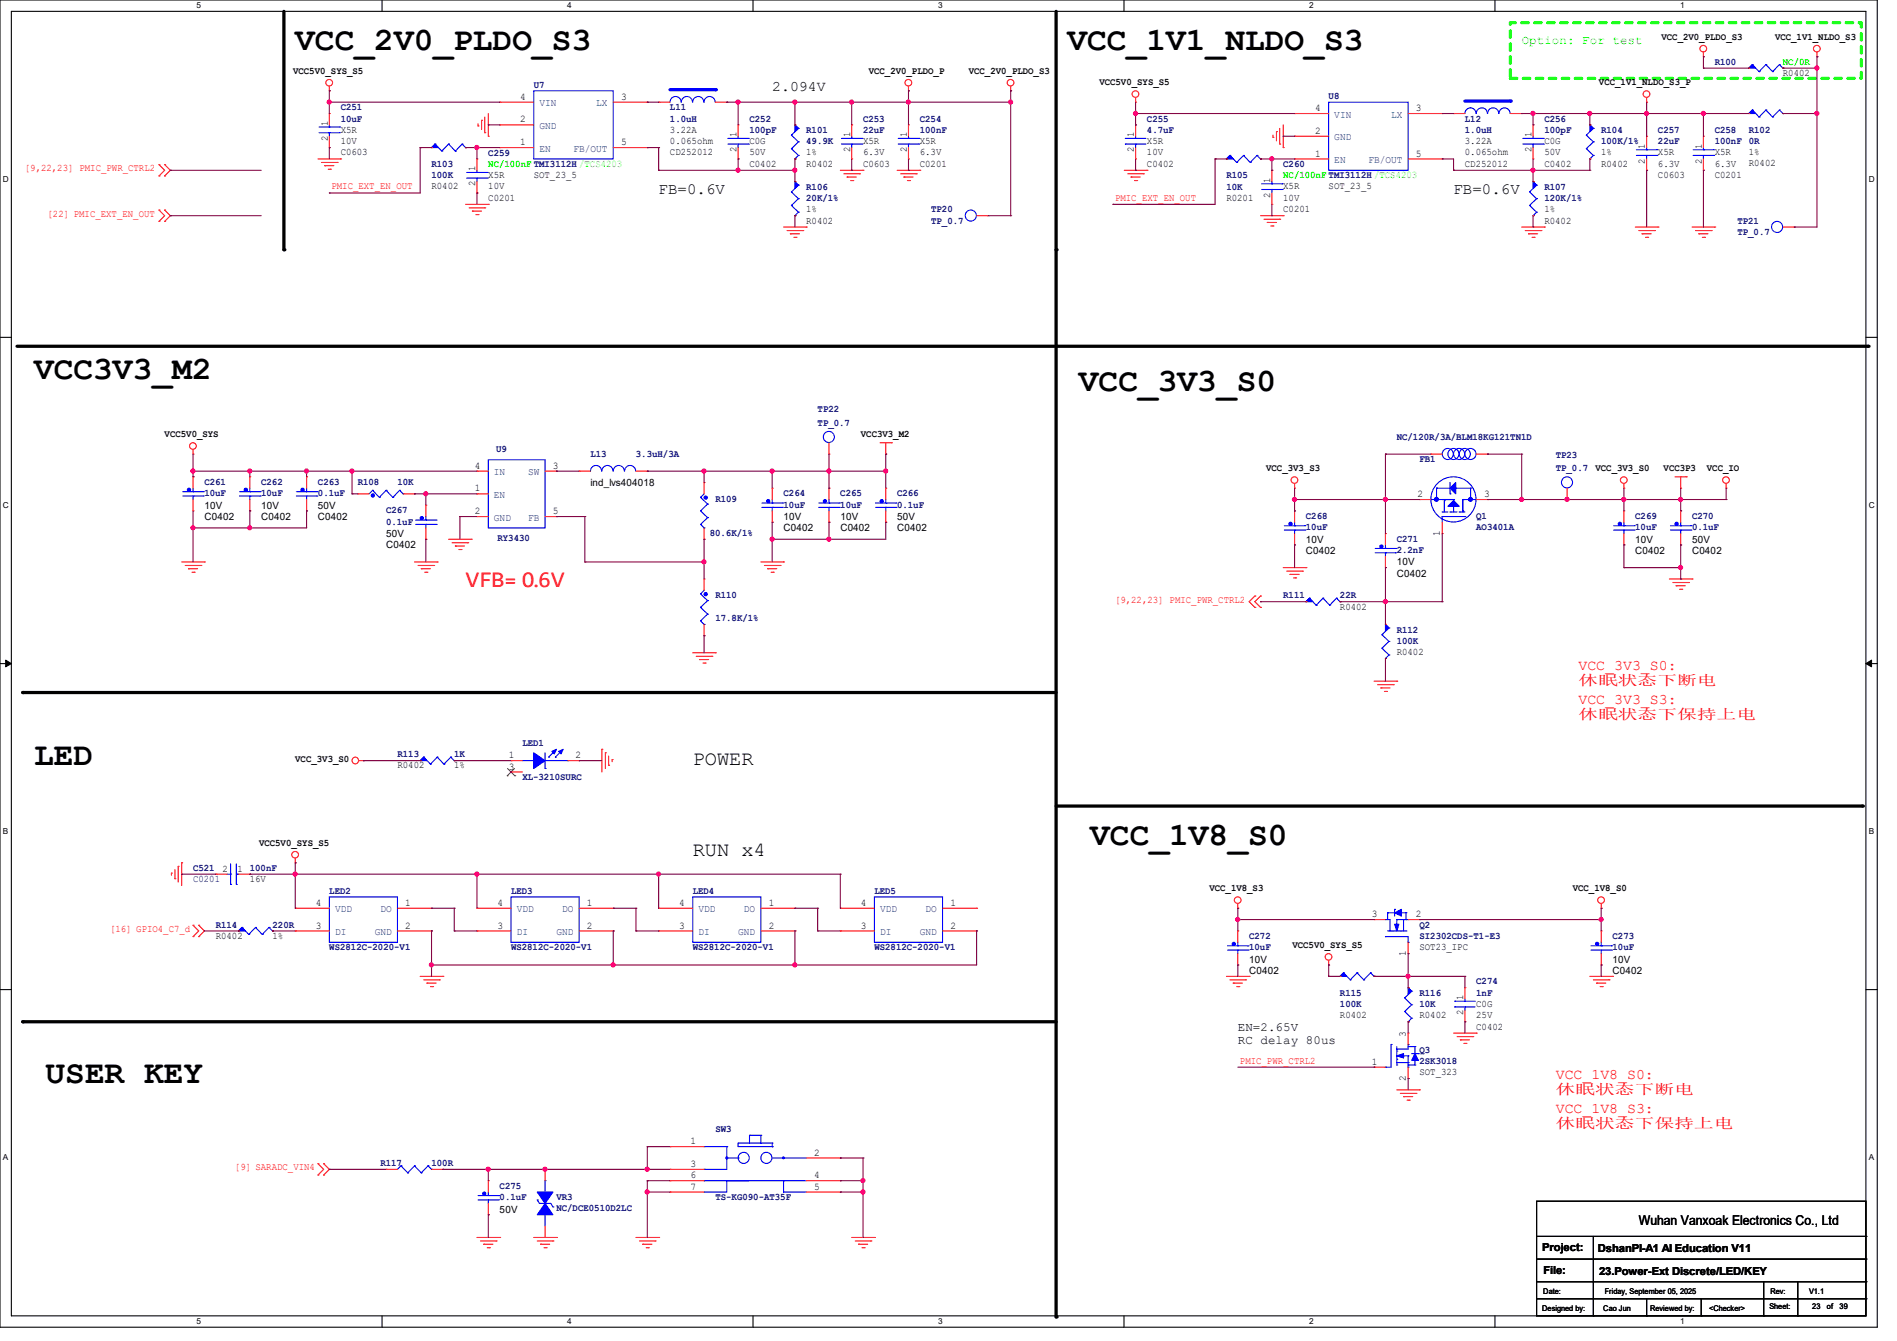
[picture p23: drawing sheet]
<svg xmlns="http://www.w3.org/2000/svg" width="297mm" height="210mm" viewBox="0 0 297 210" stroke-linecap="round" stroke-linejoin="round" font-family="sans-serif">
<defs><g id="words">
<g font-size="5.1">
<text x="46.2" y="7.8">VCC_2V0_PLDO_S3</text>
<text x="167.1" y="7.8">VCC_1V1_NLDO_S3</text>
<text x="5.3" y="59.4">VCC3V3_M2</text>
<text x="168.9" y="61.2">VCC_3V3_S0</text>
<text x="5.3" y="119.8">LED</text>
<text x="170.7" y="132.3">VCC_1V8_S0</text>
<text x="7.1" y="169.6">USER KEY</text>
</g>
<text font-size="3.5" fill="#f00" x="72.9" y="92">VFB= 0.6V</text>
<g font-size="3.2">
<text x="108.5" y="119.8">POWER</text>
<text x="108.5" y="134.1">RUN x4</text>
</g>
<g font-size="2.5">
<text x="103.1" y="30.4">FB=0.6V</text>
<text x="227.6" y="30.4">FB=0.6V</text>
</g>
<text font-size="2.3" x="120.9" y="14.3">2.094V</text>
<g font-size="2.3" fill="#f00">
<text x="247.1" y="105">VCC_3V3_S0:</text>
<text x="247.1" y="110.3">VCC_3V3_S3:</text>
<text x="243.6" y="169">VCC_1V8_S0:</text>
<text x="243.6" y="174.3">VCC_1V8_S3:</text>
</g>
<g font-size="2.2" fill="#f00">
<text x="247.1" y="107.3">休眠状态下断电</text>
<text x="247.1" y="112.6">休眠状态下保持上电</text>
<text x="243.6" y="171.3">休眠状态下断电</text>
<text x="243.6" y="176.7">休眠状态下保持上电</text>
</g>
<text font-size="2.1" x="256.6" y="191.9">Wuhan Vanxoak Electronics Co., Ltd</text>
<text font-size="1.9" fill="#01ff00" x="238.3" y="6.9">Option: For test</text>
<g font-size="1.9">
<text x="193.8" y="161.5">EN=2.65V</text>
<text x="193.8" y="163.5">RC delay 80us</text>
</g>
<g font-size="1.7">
<text x="241.5" y="196">Project:</text>
<text x="250.1" y="196.1">DshanPI-A1 AI Education V11</text>
<text x="241.6" y="199.5">File:</text>
<text x="250.4" y="199.7">23.Power-Ext Discrete/LED/KEY</text>
</g>
<g font-size="1.6">
<text x="45.9" y="11.6">VCC5V0_SYS_S5</text>
<text x="136" y="11.6">VCC_2V0_PLDO_P</text>
<text x="151.7" y="11.6">VCC_2V0_PLDO_S3</text>
<text x="260.1" y="6.3">VCC_2V0_PLDO_S3</text>
<text x="277.9" y="6.3">VCC_1V1_NLDO_S3</text>
<text x="279.1" y="11.9">R0402</text>
<text x="81.4" y="15.6">4</text>
<text x="97.2" y="15.6">3</text>
<text x="172.1" y="13.4">VCC5V0_SYS_S5</text>
<text x="205.9" y="17.4">4</text>
<text x="221.7" y="17.4">3</text>
<text x="250.4" y="13.4">VCC_1V1_NLDO_S3_P</text>
<text x="51.3" y="22.1" transform="rotate(-90 51.3 22.1)">2</text>
<text x="51.3" y="19.7" transform="rotate(-90 51.3 19.7)">1</text>
<text x="53.3" y="20.8">X5R</text>
<text x="53.3" y="22.6">10V</text>
<text x="81.4" y="22.7">1</text>
<text x="81.4" y="19.2">2</text>
<text x="97.2" y="22.7">5</text>
<text x="104.9" y="20.8">3.22A</text>
<text x="104.9" y="22.6">0.065ohm</text>
<text x="115.3" y="23.8" transform="rotate(-90 115.3 23.8)">2</text>
<text x="115.3" y="21.5" transform="rotate(-90 115.3 21.5)">1</text>
<text x="117.3" y="22.6">C0G</text>
<text x="133.1" y="23.8" transform="rotate(-90 133.1 23.8)">2</text>
<text x="133.1" y="21.5" transform="rotate(-90 133.1 21.5)">1</text>
<text x="135.1" y="22.6">X5R</text>
<text x="142" y="23.8" transform="rotate(-90 142 23.8)">2</text>
<text x="142" y="21.5" transform="rotate(-90 142 21.5)">1</text>
<text x="144" y="22.6">X5R</text>
<text x="177.5" y="23.8" transform="rotate(-90 177.5 23.8)">2</text>
<text x="177.5" y="21.5" transform="rotate(-90 177.5 21.5)">1</text>
<text x="179.6" y="22.6">X5R</text>
<text x="205.9" y="21">2</text>
<text x="229.4" y="22.6">3.22A</text>
<text x="239.8" y="23.8" transform="rotate(-90 239.8 23.8)">2</text>
<text x="239.8" y="21.5" transform="rotate(-90 239.8 21.5)">1</text>
<text x="241.8" y="22.6">C0G</text>
<text x="257.6" y="23.3" transform="rotate(-90 257.6 23.3)">1</text>
<text x="266.4" y="23.3" transform="rotate(-90 266.4 23.3)">1</text>
<text x="53.3" y="24.3">C0603</text>
<text x="67.6" y="29.7">R0402</text>
<text x="74.4" y="29.2" transform="rotate(-90 74.4 29.2)">2</text>
<text x="74.4" y="26.8" transform="rotate(-90 74.4 26.8)">1</text>
<text x="76.5" y="27.9">X5R</text>
<text x="76.5" y="29.7">10V</text>
<text x="83.6" y="27.9">SOT_23_5</text>
<text x="104.9" y="24.3">CD252012</text>
<text x="117.3" y="26.1">C0402</text>
<text x="117.3" y="24.3">50V</text>
<text x="126.2" y="26.1">R0402</text>
<text x="126.2" y="24.3">1%</text>
<text x="135.1" y="26.1">C0603</text>
<text x="135.1" y="24.3">6.3V</text>
<text x="144" y="26.1">C0201</text>
<text x="144" y="24.3">6.3V</text>
<text x="179.6" y="26.1">C0402</text>
<text x="179.6" y="24.3">10V</text>
<text x="198.9" y="28.6" transform="rotate(-90 198.9 28.6)">1</text>
<text x="200.9" y="29.7">X5R</text>
<text x="205.9" y="24.5">1</text>
<text x="208" y="29.7">SOT_23_5</text>
<text x="221.7" y="24.5">5</text>
<text x="229.4" y="26.1">CD252012</text>
<text x="229.4" y="24.3">0.065ohm</text>
<text x="241.8" y="26.1">C0402</text>
<text x="241.8" y="24.3">50V</text>
<text x="250.7" y="26.1">R0402</text>
<text x="250.7" y="24.3">1%</text>
<text x="257.6" y="25.6" transform="rotate(-90 257.6 25.6)">2</text>
<text x="259.6" y="27.9">C0603</text>
<text x="259.6" y="24.3">X5R</text>
<text x="259.6" y="26.1">6.3V</text>
<text x="266.4" y="25.6" transform="rotate(-90 266.4 25.6)">2</text>
<text x="268.5" y="27.9">C0201</text>
<text x="268.5" y="24.3">X5R</text>
<text x="268.5" y="26.1">6.3V</text>
<text x="273.8" y="25.9">R0402</text>
<text x="273.8" y="24.3">1%</text>
<text x="76.5" y="31.5">C0201</text>
<text x="126.2" y="35">R0402</text>
<text x="126.2" y="33.2">1%</text>
<text x="192" y="31.5">R0201</text>
<text x="198.9" y="30.9" transform="rotate(-90 198.9 30.9)">2</text>
<text x="200.9" y="33.2">C0201</text>
<text x="200.9" y="31.5">10V</text>
<text x="241.8" y="35">R0402</text>
<text x="241.8" y="33.2">1%</text>
<text x="25.8" y="68.5">VCC5V0_SYS</text>
<text x="134.8" y="68.5">VCC3V3_M2</text>
<text x="74.3" y="77">1</text>
<text x="74.3" y="73.4">4</text>
<text x="86.6" y="73.4">3</text>
<text x="92.5" y="76.1">ind_lvs404018</text>
<text x="198.2" y="73.8">VCC_3V3_S3</text>
<text x="221.9" y="77.9">2</text>
<text x="232.4" y="77.9">3</text>
<text x="249.8" y="73.8">VCC_3V3_S0</text>
<text x="260.5" y="73.8">VCC3P3</text>
<text x="267.2" y="73.8">VCC_IO</text>
<text x="32" y="81.4">C0402</text>
<text x="32" y="79.7">10V</text>
<text x="40.9" y="81.4">C0402</text>
<text x="40.9" y="79.7">10V</text>
<text x="49.8" y="81.4">C0402</text>
<text x="49.8" y="79.7">50V</text>
<text x="74.3" y="80.5">2</text>
<text x="86.6" y="80.5">5</text>
<text x="122.7" y="83.2">C0402</text>
<text x="122.7" y="81.4">10V</text>
<text x="131.6" y="83.2">C0402</text>
<text x="131.6" y="81.4">10V</text>
<text x="140.5" y="81.4">50V</text>
<text x="140.5" y="83.2">C0402</text>
<text x="225.4" y="83.9" transform="rotate(-90 225.4 83.9)">1</text>
<text x="60.5" y="85.9">C0402</text>
<text x="60.5" y="84.1">50V</text>
<text x="204.5" y="86.8">C0402</text>
<text x="204.5" y="85">10V</text>
<text x="218.7" y="88.6">10V</text>
<text x="256" y="86.8">C0402</text>
<text x="256" y="85">10V</text>
<text x="264.9" y="85">50V</text>
<text x="264.9" y="86.8">C0402</text>
<text x="209.8" y="95.5">R0402</text>
<text x="218.7" y="90.3">C0402</text>
<text x="218.7" y="102.6">R0402</text>
<text x="46.2" y="119.3">VCC_3V3_S0</text>
<text x="79.7" y="118.7">1</text>
<text x="90.1" y="118.7">2</text>
<text x="62.2" y="120.4">R0402</text>
<text x="71.1" y="120.4">1%</text>
<text x="79.7" y="120.5">3</text>
<text x="34.8" y="136.5">2</text>
<text x="37.2" y="136.5">1</text>
<text x="40.6" y="132.5">VCC5V0_SYS_S5</text>
<text x="39.1" y="138.1">16V</text>
<text x="49.4" y="141.9">4</text>
<text x="63.5" y="141.9">1</text>
<text x="77.9" y="141.9">4</text>
<text x="91.9" y="141.9">1</text>
<text x="106.3" y="141.9">4</text>
<text x="120.4" y="141.9">1</text>
<text x="134.8" y="141.9">4</text>
<text x="148.8" y="141.9">1</text>
<text x="189.4" y="139.6">VCC_1V8_S3</text>
<text x="214.8" y="143.6">3</text>
<text x="221.7" y="143.6">2</text>
<text x="246.2" y="139.6">VCC_1V8_S0</text>
<text x="33.8" y="147">R0402</text>
<text x="42.7" y="147">1%</text>
<text x="49.4" y="145.4">3</text>
<text x="63.5" y="145.4">2</text>
<text x="77.9" y="145.4">3</text>
<text x="91.9" y="145.4">2</text>
<text x="106.3" y="145.4">3</text>
<text x="120.4" y="145.4">2</text>
<text x="134.8" y="145.4">3</text>
<text x="148.8" y="145.4">2</text>
<text x="202.3" y="148.5">VCC5V0_SYS_S5</text>
<text x="220.1" y="149.7" transform="rotate(-90 220.1 149.7)">1</text>
<text x="222.2" y="148.8">SOT23_IPC</text>
<text x="195.6" y="152.6">C0402</text>
<text x="195.6" y="150.8">10V</text>
<text x="252.5" y="152.6">C0402</text>
<text x="252.5" y="150.8">10V</text>
<text x="209.8" y="159.5">R0402</text>
<text x="222.2" y="159.5">R0402</text>
<text x="229.1" y="159" transform="rotate(-90 229.1 159)">2</text>
<text x="229.1" y="156.6" transform="rotate(-90 229.1 156.6)">1</text>
<text x="231.1" y="161.2">C0402</text>
<text x="231.1" y="157.7">C0G</text>
<text x="231.1" y="159.5">25V</text>
<text x="214.8" y="166.8">1</text>
<text x="220.1" y="162.3" transform="rotate(-90 220.1 162.3)">3</text>
<text x="220.1" y="169.2" transform="rotate(-90 220.1 169.2)">2</text>
<text x="222.2" y="168.4">SOT_323</text>
<text x="108.1" y="179.2">1</text>
<text x="108.1" y="182.8">3</text>
<text x="108.1" y="184.5">6</text>
<text x="127.5" y="181">2</text>
<text x="127.5" y="184.5">4</text>
<text x="78.2" y="189.9">50V</text>
<text x="108.1" y="186.3">7</text>
<text x="127.5" y="186.3">5</text>
</g>
<g font-size="1.6" fill="#00007f">
<text x="268.5" y="10.2">R100</text>
<text x="53.3" y="17.3">C251</text>
<text x="83.6" y="13.7">U7</text>
<text x="104.9" y="17.3">L11</text>
<text x="208" y="15.5">U8</text>
<text x="53.3" y="19">10uF</text>
<text x="104.9" y="19">1.0uH</text>
<text x="117.3" y="19">C252</text>
<text x="117.3" y="20.8">100pF</text>
<text x="126.2" y="20.8">R101</text>
<text x="126.2" y="22.6">49.9K</text>
<text x="135.1" y="19">C253</text>
<text x="135.1" y="20.8">22uF</text>
<text x="144" y="19">C254</text>
<text x="144" y="20.8">100nF</text>
<text x="179.6" y="19">C255</text>
<text x="179.6" y="20.8">4.7uF</text>
<text x="229.4" y="19">L12</text>
<text x="229.4" y="20.8">1.0uH</text>
<text x="241.8" y="19">C256</text>
<text x="241.8" y="20.8">100pF</text>
<text x="250.7" y="20.8">R104</text>
<text x="250.7" y="22.6">100K/1%</text>
<text x="259.6" y="20.8">C257</text>
<text x="259.6" y="22.6">22uF</text>
<text x="268.5" y="20.8">C258</text>
<text x="268.5" y="22.6">100nF</text>
<text x="273.8" y="20.8">R102</text>
<text x="273.8" y="22.6">0R</text>
<text x="67.6" y="26.2">R103</text>
<text x="67.6" y="27.9">100K</text>
<text x="76.5" y="24.4">C259</text>
<text x="126.2" y="29.7">R106</text>
<text x="192" y="27.9">R105</text>
<text x="192" y="29.7">10K</text>
<text x="200.9" y="26.2">C260</text>
<text x="241.8" y="29.7">R107</text>
<text x="126.2" y="31.5">20K/1%</text>
<text x="145.8" y="33.3">TP20</text>
<text x="145.8" y="35.1">TP_0.7</text>
<text x="241.8" y="31.5">120K/1%</text>
<text x="272" y="35.1">TP21</text>
<text x="272" y="36.8">TP_0.7</text>
<text x="128" y="64.6">TP22</text>
<text x="77.7" y="70.8">U9</text>
<text x="92.5" y="71.5">L13</text>
<text x="99.6" y="71.5">3.3uH/3A</text>
<text x="128" y="66.7">TP_0.7</text>
<text x="218.7" y="68.8">NC/120R/3A/BLM18KG121TN1D</text>
<text x="243.6" y="71.7">TP23</text>
<text x="32" y="75.9">C261</text>
<text x="32" y="77.7">10uF</text>
<text x="40.9" y="75.9">C262</text>
<text x="40.9" y="77.7">10uF</text>
<text x="49.8" y="75.9">C263</text>
<text x="49.8" y="77.7">0.1uF</text>
<text x="56" y="75.9">R108</text>
<text x="62.2" y="75.9">10K</text>
<text x="122.7" y="77.7">C264</text>
<text x="131.6" y="77.7">C265</text>
<text x="140.5" y="77.7">C266</text>
<text x="222.2" y="72.4">FB1</text>
<text x="243.6" y="73.8">TP_0.7</text>
<text x="60.5" y="80.4">C267</text>
<text x="60.5" y="82.2">0.1uF</text>
<text x="111.1" y="83.9">80.6K/1%</text>
<text x="112" y="78.6">R109</text>
<text x="122.7" y="79.5">10uF</text>
<text x="131.6" y="79.5">10uF</text>
<text x="140.5" y="79.5">0.1uF</text>
<text x="204.5" y="81.3">C268</text>
<text x="204.5" y="83.1">10uF</text>
<text x="231.1" y="81.3">Q1</text>
<text x="231.1" y="83.1">AO3401A</text>
<text x="256" y="81.3">C269</text>
<text x="256" y="83.1">10uF</text>
<text x="264.9" y="81.3">C270</text>
<text x="264.9" y="83.1">0.1uF</text>
<text x="77.9" y="84.7">RY3430</text>
<text x="218.7" y="84.8">C271</text>
<text x="218.7" y="86.6">2.2nF</text>
<text x="112" y="93.7">R110</text>
<text x="200.9" y="93.7">R111</text>
<text x="209.8" y="93.7">22R</text>
<text x="112" y="97.3">17.8K/1%</text>
<text x="218.7" y="99.1">R112</text>
<text x="218.7" y="100.8">100K</text>
<text x="62.2" y="118.6">R113</text>
<text x="71.1" y="118.6">1K</text>
<text x="81.8" y="116.8">LED1</text>
<text x="81.8" y="122.2">XL-3210SURC</text>
<text x="30.2" y="136.4">C521</text>
<text x="39.1" y="136.4">100nF</text>
<text x="30.2" y="138.1">C0201</text>
<text x="51.6" y="140">LED2</text>
<text x="80" y="140">LED3</text>
<text x="108.5" y="140">LED4</text>
<text x="136.9" y="140">LED5</text>
<text x="33.8" y="145.3">R114</text>
<text x="42.7" y="145.3">220R</text>
<text x="51.6" y="148.8">WS2812C-2020-V1</text>
<text x="80" y="148.8">WS2812C-2020-V1</text>
<text x="108.5" y="148.8">WS2812C-2020-V1</text>
<text x="136.9" y="148.8">WS2812C-2020-V1</text>
<text x="195.6" y="147.1">C272</text>
<text x="195.6" y="148.8">10uF</text>
<text x="222.2" y="145.3">Q2</text>
<text x="222.2" y="147.1">SI2302CDS-T1-E3</text>
<text x="252.5" y="147.1">C273</text>
<text x="252.5" y="148.8">10uF</text>
<text x="209.8" y="156">R115</text>
<text x="222.2" y="156">R116</text>
<text x="231.1" y="154.2">C274</text>
<text x="231.1" y="156">1nF</text>
<text x="209.8" y="157.7">100K</text>
<text x="222.2" y="157.7">10K</text>
<text x="222.2" y="164.8">Q3</text>
<text x="222.2" y="166.6">2SK3018</text>
<text x="112" y="177.3">SW3</text>
<text x="59.6" y="182.6">R117</text>
<text x="67.6" y="182.6">100R</text>
<text x="78.2" y="186.2">C275</text>
<text x="78.2" y="188">0.1uF</text>
<text x="87.1" y="188">VR3</text>
<text x="87.1" y="189.7">NC/DCE0510D2LC</text>
<text x="112" y="188">TS-KG090-AT35F</text>
</g>
<g font-size="1.6" fill="#01ff00">
<text x="279.1" y="10.2">NC/0R</text>
<text x="76.5" y="26.2">NC/100nF TMI3112H /TCS4203</text>
<text x="200.9" y="27.9">NC/100nF TMI3112H /TCS4203</text>
</g>
<g font-size="1.6" fill="#003f7f">
<text x="84.5" y="16.6">VIN</text>
<text x="93.3" y="16.6">LX</text>
<text x="84.5" y="23.7">EN</text>
<text x="84.5" y="20.2">GND</text>
<text x="89.8" y="23.7">FB/OUT</text>
<text x="208.9" y="22">GND</text>
<text x="208.9" y="18.4">VIN</text>
<text x="217.8" y="18.4">LX</text>
<text x="208.9" y="25.5">EN</text>
<text x="214.2" y="25.5">FB/OUT</text>
<text x="77.3" y="78">EN</text>
<text x="77.3" y="74.4">IN</text>
<text x="82.7" y="74.4">SW</text>
<text x="77.3" y="81.5">GND</text>
<text x="82.7" y="81.5">FB</text>
<text x="52.5" y="142.9">VDD</text>
<text x="59.6" y="142.9">DO</text>
<text x="80.9" y="142.9">VDD</text>
<text x="88" y="142.9">DO</text>
<text x="109.3" y="142.9">VDD</text>
<text x="116.5" y="142.9">DO</text>
<text x="137.8" y="142.9">VDD</text>
<text x="144.9" y="142.9">DO</text>
<text x="52.5" y="146.4">DI</text>
<text x="58.7" y="146.4">GND</text>
<text x="80.9" y="146.4">DI</text>
<text x="87.1" y="146.4">GND</text>
<text x="109.3" y="146.4">DI</text>
<text x="115.6" y="146.4">GND</text>
<text x="137.8" y="146.4">DI</text>
<text x="144" y="146.4">GND</text>
</g>
<g font-size="1.6" fill="#f00">
<text x="3.9" y="26.8">[9,22,23] PMIC_PWR_CTRL2</text>
<text x="51.9" y="29.7">PMIC_EXT_EN_OUT</text>
<text x="7.5" y="34">[22] PMIC_EXT_EN_OUT</text>
<text x="174.6" y="31.5">PMIC_EXT_EN_OUT</text>
<text x="174.6" y="94.4">[9,22,23] PMIC_PWR_CTRL2</text>
<text x="17.2" y="146">[16] GPIO4_C7_d</text>
<text x="194.1" y="166.6">PMIC_PWR_CTRL2</text>
<text x="36.8" y="183.3">[9] SARADC_VIN4</text>
</g>
<g font-size="1.3">
<text x="30.8" y="1.3">5</text>
<text x="88.8" y="1.3">4</text>
<text x="146.9" y="1.3">3</text>
<text x="205" y="1.3">2</text>
<text x="263.1" y="1.3">1</text>
<text x=".5" y="28.4">D</text>
<text x="292.6" y="28.4">D</text>
<text x=".5" y="79.5">C</text>
<text x="292.6" y="79.5">C</text>
<text x=".5" y="130.6">B</text>
<text x="292.6" y="130.6">B</text>
<text x=".5" y="181.7">A</text>
<text x="292.6" y="181.7">A</text>
<text x="30.8" y="207.4">5</text>
<text x="88.8" y="207.4">4</text>
<text x="146.9" y="207.4">3</text>
<text x="205" y="207.4">2</text>
<text x="263.1" y="207.4">1</text>
</g>
<g font-size="1.2">
<text x="241.6" y="202.6">Date:</text>
<text x="251.2" y="202.6">Friday, September 05, 2025</text>
<text x="277.2" y="202.6">Rev:</text>
<text x="283.2" y="202.6">V1.1</text>
<text x="241.5" y="205.3">Designed by:</text>
<text x="251" y="205.3">Cao Jun</text>
<text x="258.4" y="205.3">Reviewed by:</text>
<text x="267.6" y="205.3">&lt;Checker&gt;</text>
<text x="277" y="205.1">Sheet:</text>
<text x="283.8" y="205.1">23</text>
<text x="286" y="205.1">of</text>
<text x="288" y="205.1">39</text>
</g>
</g></defs>
<path d="M0 0h293.9v207.9h-293.9zM1.8 1.8h290.3v204.3h-290.3z" fill="none" stroke="#000" stroke-width=".17"/>
<g fill="#fff">
<path d="M30.8 .2h.7v1.4h-.7z"/>
<path d="M30.8 206.2h.7v1.4h-.7z"/>
</g>
<path d="M59.8 0v1.8M59.8 206.1v1.8" fill="none" stroke="#000" stroke-width=".17"/>
<g fill="#fff">
<path d="M88.8 .2h.7v1.4h-.7z"/>
<path d="M88.8 206.2h.7v1.4h-.7z"/>
</g>
<path d="M117.9 0v1.8M117.9 206.1v1.8" fill="none" stroke="#000" stroke-width=".17"/>
<g fill="#fff">
<path d="M146.9 .2h.7v1.4h-.7z"/>
<path d="M146.9 206.2h.7v1.4h-.7z"/>
</g>
<path d="M176 0v1.8M176 206.1v1.8" fill="none" stroke="#000" stroke-width=".17"/>
<g fill="#fff">
<path d="M205 .2h.7v1.4h-.7z"/>
<path d="M205 206.2h.7v1.4h-.7z"/>
</g>
<path d="M234.1 0v1.8M234.1 206.1v1.8" fill="none" stroke="#000" stroke-width=".17"/>
<g fill="#fff">
<path d="M263.1 .2h.6v1.4h-.6z"/>
<path d="M263.1 206.2h.6v1.4h-.6z"/>
<path d="M.5 27.3h.9v1.4h-.9z"/>
<path d="M292.6 27.3h.9v1.4h-.9z"/>
<path d="M.5 78.4h.9v1.4h-.9z"/>
<path d="M292.6 78.4h.9v1.4h-.9z"/>
</g>
<path d="M0 52.8h1.8M292.1 52.8h1.8" fill="none" stroke="#000" stroke-width=".17"/>
<g fill="#fff">
<path d="M.5 129.5h.8v1.4h-.8z"/>
<path d="M292.6 129.5h.8v1.4h-.8z"/>
</g>
<path d="M0 103.9h1.8M292.1 103.9h1.8" fill="none" stroke="#000" stroke-width=".17"/>
<path d="M.9 103.4l.9 .5-.9 .5zM292.1 103.9l.9-.5v1z" fill="#000" stroke="#000" stroke-width=".16"/>
<g fill="#fff">
<path d="M.5 180.5h.8v1.4h-.8z"/>
<path d="M292.6 180.5h.8v1.4h-.8z"/>
</g>
<g fill="none" stroke="#000" stroke-width=".17">
<path d="M0 155h1.8M292.1 155h1.8M240.6 188.1h51.5v18h-51.5zM240.6 193.6h51.5M240.6 197.2h51.5M249.5 193.6v12.5M292.1 193.6h.1M292.1 197.2h.1M240.6 200.7h51.5M240.6 203.4h51.5M249.5 206.1h.1M257.8 206.1h.1"/>
<path d="M257.8 203.4v2.7M266.4 206.1h.1M266.4 203.4v2.7M276.1 206.1h.1M276.1 200.7v5.4M281.5 206.1h.1M281.5 200.7v5.4M292.1 200.7h.1M292.1 203.4h.1"/>
</g>
<path d="M44.5 1.8v37.3M165.4 1.8v204.4M2.7 54.2h289.8M3.6 108.5h161.8M165.4 126.2h126.2M3.6 160h161.8" fill="none" stroke="#000" stroke-width=".51"/>
<g fill="#000">
<circle cx="44.5" cy="39.1" r=".25"/>
<circle cx="165.4" cy="39.1" r=".25"/>
<circle cx="292.5" cy="54.2" r=".25"/>
<circle cx="3.6" cy="108.5" r=".25"/>
<circle cx="291.6" cy="126.2" r=".25"/>
<circle cx="3.6" cy="160" r=".25"/>
<circle cx="165.4" cy="206.2" r=".25"/>
</g>
<path d="M236.5 3.6h54.9v8.7h-54.9z" fill="none" stroke="#01ff00" stroke-width=".51" stroke-dasharray="1 1"/>
<g fill="none" stroke="#f00" stroke-width=".17">
<path d="M51.6 14.2h.1M51.6 17.8h.1M51.6 13.5v.7M51.6 17.8v1.8M74.8 19.7h.1M74.8 19.4v.3M75.4 18.8h.1M75.4 18.8v1.5M75.9 18.3v2.5M76.5 17.8v3.5M78.2 19.6h.1M78.2 16h.1"/>
<path d="M78.2 19.6h5.4M78.2 16h5.4M96 16h5.3M101.3 16h.1M133.4 19.6h.1M133.4 19.6v1.7M142.2 14.2h.1M142.2 19.6h.1M142.2 13.5v.7M142.2 19.6v1.7M158.2 14.2h.1M158.2 13.5v.7"/>
<path d="M177.8 16h.1M177.8 19.6h.1M177.8 15.3v.7M177.8 19.6v1.7M200.9 19.6v3.5M248.9 19.6h.1M257.8 16h.1M257.8 15.3v.7M266.7 8.9h.1M266.7 8.2v.7M284.5 8.9h.1M284.5 8.2v.7"/>
<path d="M24.9 32.9h.1M24.9 34.7h.1M24.9 25.8h.1M24.9 27.6h.1M24.9 32.9l.9 .9-.9 .9M24.9 25.8l.9 .9-.9 .9M25.8 34.7h.1M25.8 32.9h.1M25.8 27.6h.1M25.8 25.8h.1M25.8 32.9l.9 .9-.9 .9M25.8 25.8l.9 .9-.9 .9"/>
<path d="M49.8 24.9h3.5M50.3 25.4h2.5M50.8 26h.1M50.8 26h1.5M51.4 26.5h.3M51.6 23.1h.1M51.6 21.3v1.8M51.7 26.5h.1M52.8 25.4h.1M53.3 24.9h.1M72.9 32h3.6M73.4 32.6h2.5"/>
<path d="M74 33.1h.1M74 33.1h1.4M74.5 33.6h.3M74.8 33.6h.1M75.9 20.8h.1M75.9 32.6h.1M76.5 21.3h.1M76.5 32h.1M78.2 23.1h.1M78.2 23.1h5.4M96 23.1h5.3M101.3 23.1h.1"/>
<path d="M122.7 35.6h3.5M123.2 36.1h2.5M123.7 36.6h.1M123.7 36.6h1.5M124.3 37.2h.3M124.6 37.2h.1M125.7 36.1h.1M126.2 35.6h.1M131.6 26.7h3.5M132.1 27.2h2.5M132.6 27.7h.1M132.6 27.7h1.5"/>
<path d="M133.2 28.3h.3M133.4 24.9h.1M133.4 23.1v1.8M133.5 28.3h.1M134.6 27.2h.1M135.1 26.7h.1M140.5 26.7h3.5M141 27.2h2.5M141.5 27.7h.1M141.5 27.7h1.5M142.1 28.3h.3M142.2 24.9h.1"/>
<path d="M142.2 23.1v1.8M142.4 28.3h.1M143.5 27.2h.1M144 26.7h.1M176 26.7h3.6M176.6 27.2h2.4M177.1 27.7h.1M177.1 27.7h1.4M177.6 28.3h.4M177.8 24.9h.1M177.8 23.1v1.8M178 28.3h.1"/>
<path d="M179 27.2h.1M179.6 26.7h.1M192 24.9h.1M197.4 24.9h.1M197.4 33.8h3.5M197.9 34.3h2.5M198.4 34.8h.1M198.4 34.8h1.5M199 35.4h.3M199.1 26.7h.1M199.1 32h.1M199.1 26.7v1.7"/>
<path d="M199.1 30.2v1.8M199.3 21.5h.1M199.3 35.4h.1M199.3 21.2v.3M199.9 20.6h.1M199.9 20.6v1.5M200.4 22.6h.1M200.4 34.3h.1M200.4 20.1v2.5M200.9 23.1h.1M200.9 33.8h.1M238.3 35.6h3.5"/>
<path d="M238.8 36.1h2.5M239.3 36.6h.1M239.3 36.6h1.4M239.9 37.2h.3M240.2 37.2h.1M241.3 36.1h.1M241.8 35.6h.1M248.9 24.9h.1M256 35.6h3.6M256.6 36.1h2.4M257.1 36.6h.1M257.1 36.6h1.4"/>
<path d="M257.6 37.2h.4M257.8 21.3h.1M257.8 26.7h.1M257.8 21.3v1.8M257.8 24.9v1.8M258 37.2h.1M259 36.1h.1M259.6 35.6h.1M264.9 35.6h3.6M265.5 36.1h2.4M266 36.6h.1M266 36.6h1.4"/>
<path d="M266.5 37.2h.4M266.7 21.3h.1M266.7 26.7h.1M266.7 21.3v1.8M266.7 24.9v1.8M266.9 37.2h.1M267.9 36.1h.1M268.5 35.6h.1M30.2 71.1h.1M30.2 70.4v.7M48 74.7h.1M48 74.7v1.8"/>
<path d="M48 78.2v1.8M66.7 79.1h.1M66.7 79.1v1.8M74.7 77.3h.1M74.7 73.8h.1M74.7 73.8h1.8M74.7 77.3h1.8M85.3 73.8h1.8M87.1 73.8h.1M90.7 73.8h.1M90.7 73.8h1.8M99.6 73.8h1.7"/>
<path d="M101.3 73.8h.1M120.9 76.5h.1M120.9 76.5v1.7M129.8 71.1h.1M129.8 69.3v1.8M137.8 69.3h1.8M138.7 71.1h.1M138.7 69.3v1.8M139.6 69.3h.1M202.7 76.5h.1M202.7 75.7v.8M254.3 76.5h.1"/>
<path d="M254.3 75.7v.8M262.3 74.7h1.7M263.1 76.5h.1M263.1 74.7v1.8M264 74.7h.1M270.3 76.5h.1M270.3 75.7v.8M28.4 88h3.6M29 88.6h2.5M29.5 89.1h.1M29.5 89.1h1.4M30.1 89.6h.3"/>
<path d="M30.4 89.6h.1M31.5 88.6h.1M32 88h.1M48 80h.1M64.9 88h3.6M65.4 88.6h2.5M66 89.1h.1M66 89.1h1.4M66.5 89.6h.3M66.7 84.5h.1M66.7 82.7v1.8M66.8 89.6h.1"/>
<path d="M67.9 88.6h.1M68.5 88h.1M70.2 84.5h3.6M70.8 85h2.4M71.3 85.5h.1M71.3 85.5h1.4M71.8 86.1h.4M72.2 86.1h.1M73.2 85h.1M73.8 84.5h.1M74.7 80.9h.1M74.7 80.9h1.8"/>
<path d="M85.3 80.9h1.8M87.1 80.9h.1M110.2 90.7h.1M110.2 99.6h.1M110.2 90.7v1.8M110.2 97.8v1.8M119.1 88h3.6M119.7 88.6h2.4M120.2 89.1h.1M120.2 89.1h1.4M120.7 89.6h.4M120.9 81.8h.1"/>
<path d="M120.9 80v1.8M121.1 89.6h.1M122.1 88.6h.1M122.7 88h.1M196.5 95.1h.1M196.5 93.3h.1M196.5 93.3l-.9 .9 .9 .9M197.4 95.1h.1M197.4 93.3h.1M197.4 93.3l-.9 .9 .9 .9M200.9 88.9h3.6M201.5 89.5h2.4"/>
<path d="M202 90h.1M202 90h1.4M202.5 90.5h.4M202.9 90.5h.1M203.9 89.5h.1M204.5 88.9h.1M254.3 80h.1M254.3 85.3h.1M254.3 80v1.8M254.3 83.6v1.7M261.4 90.7h3.5M261.9 91.2h2.5"/>
<path d="M262.4 91.7h.1M262.4 91.7h1.5M263 92.3h.3M263.1 80h.1M263.1 85.3h.1M263.1 80v1.8M263.1 83.6v1.7M263.3 92.3h.1M264.4 91.2h.1M264.9 90.7h.1M56.2 119.1h.7M56.9 119.1h.1"/>
<path d="M65.8 119.1h.1M71.1 119.1h.1M94.2 117.3h.1M94.2 117.3v3.6M94.8 117.9h.1M94.8 117.9v2.5M95.3 119.8h.1M95.3 118.4v1.4M95.8 119h.1M95.8 119v.3M108.5 102.2h3.5M109 102.8h2.5"/>
<path d="M109.5 103.3h.1M109.5 103.3h1.5M110.1 103.8h.3M110.4 103.8h.1M111.5 102.8h.1M112 102.2h.1M215.1 106.7h3.6M215.7 107.2h2.4M216.2 107.7h.1M216.2 107.7h1.4M216.7 108.3h.4M217.1 108.3h.1"/>
<path d="M218.1 107.2h.1M218.7 106.7h.1M26.8 136.7h.1M26.8 136.7v.4M27.4 137.6h.1M27.4 136.2v1.4M27.9 135.7h.1M27.9 135.7v2.4M28.4 135.1h.1M28.4 135.1v3.6M33.8 136.9h.1M33.8 136.9h1.8"/>
<path d="M37.3 136.9h1.8M39.1 136.9h.1M46.2 135.1h.1M46.2 134.4v.7M30.2 146.7h.1M30.2 144.9h.1M30.2 144.9l.9 .9-.9 .9M31.1 144.9h.1M31.1 146.7h.1M31.1 144.9l.9 .9-.9 .9M65.8 152.9h3.5M66.3 153.5h2.5"/>
<path d="M66.8 154h.1M66.8 154h1.5M67.4 154.5h.3M67.7 154.5h.1M68.8 153.5h.1M69.3 152.9h.1M131.6 145.8h.1M131.6 142.2h.1M131.6 142.2h5.3M131.6 145.8h5.3M147.6 142.2h5.3M147.6 145.8h5.3"/>
<path d="M152.9 142.2h.1M152.9 145.8h.1M192 152.9h3.6M192.6 153.5h2.4M193.1 154h.1M193.1 154h1.4M193.6 154.5h.4M193.8 142.2h.1M193.8 141.5v.7M194 154.5h.1M195 153.5h.1M195.6 152.9h.1"/>
<path d="M208 151.1h.1M208 150.4v.7M220.5 154.7h.1M248.9 152.9h3.6M249.5 153.5h2.4M250 154h.1M250 154h1.4M250.5 154.5h.4M250.7 142.2h.1M250.7 145.8h.1M250.7 151.1h.1M250.7 141.5v.7"/>
<path d="M250.7 145.8v1.8M250.7 149.4v1.7M250.9 154.5h.1M251.9 153.5h.1M252.5 152.9h.1M215.1 167.1h.1M215.1 167.1h1.8M218.7 170.7h3.6M219.2 171.2h2.5M219.8 171.7h.1M219.8 171.7h1.4M220.3 172.3h.3"/>
<path d="M220.5 161.8h.1M220.5 168.9h.1M220.5 160h.1M220.5 161.8v1.8M220.5 167.1v1.8M220.6 172.3h.1M221.7 171.2h.1M222.3 170.7h.1M227.6 161.8h3.5M228.1 162.3h2.5M228.6 162.9h.1M228.6 162.9h1.5"/>
<path d="M229.2 163.4h.3M229.5 163.4h.1M230.6 162.3h.1M231.1 161.8h.1M49.8 184h.1M49.8 182.2h.1M49.8 182.2l.9 .9-.9 .9M50.7 182.2h.1M50.7 184h.1M50.7 182.2l.9 .9-.9 .9M60.5 183.1h.1M60.5 183.1h1.7"/>
<path d="M67.6 183.1h1.7M69.3 183.1h.1M74.7 193.8h3.5M75.2 194.4h2.5M75.7 194.9h.1M75.7 194.9h1.5M76.3 195.4h.3M76.6 195.4h.1M77.7 194.4h.1M78.2 193.8h.1M83.6 193.8h3.5M84.1 194.4h2.5"/>
<path d="M84.6 194.9h.1M84.6 194.9h1.5M85.2 195.4h.3M85.5 195.4h.1M86.6 194.4h.1M87.1 193.8h.1M99.6 193.8h3.5M100.1 194.4h2.5M100.6 194.9h.1M100.6 194.9h1.5M101.2 195.4h.3M101.5 195.4h.1"/>
<path d="M102.6 194.4h.1M103.1 193.8h.1M133.4 193.8h3.5M133.9 194.4h2.5M134.4 194.9h.1M134.4 194.9h1.4M135 195.4h.3M135.3 195.4h.1M136.4 194.4h.1M136.9 193.8h.1"/>
<circle cx="51.6" cy="13" r=".52"/>
<circle cx="142.2" cy="13" r=".52"/>
<circle cx="158.2" cy="13" r=".52"/>
<circle cx="177.8" cy="14.7" r=".52"/>
<circle cx="257.8" cy="14.7" r=".52"/>
<circle cx="266.7" cy="7.6" r=".52"/>
<circle cx="284.5" cy="7.6" r=".52"/>
<circle cx="30.2" cy="69.8" r=".52"/>
<circle cx="202.7" cy="75.2" r=".52"/>
<circle cx="254.2" cy="75.2" r=".52"/>
<circle cx="270.2" cy="75.2" r=".52"/>
<circle cx="55.6" cy="119.1" r=".52"/>
<circle cx="46.2" cy="133.9" r=".52"/>
<circle cx="193.8" cy="141" r=".52"/>
<circle cx="208" cy="149.9" r=".52"/>
<circle cx="250.7" cy="141" r=".52"/>
</g>
<g fill="none" stroke="#00f" stroke-width=".17">
<path d="M50 19.9h3.2M51.6 19.9h.1M51.6 19.6v.3M53.2 19.9h.1M83.6 14.2h12.4v10.7h-12.4zM104.9 16a.87 .87 0 0 1 .9-.9 .87 .87 0 0 1 .8 .9M106.7 16a.87 .87 0 0 1 .8-.9 .87 .87 0 0 1 .9 .9M108.5 16a.87 .87 0 0 1 .8-.9 .87 .87 0 0 1 .9 .9M110.2 16a.87 .87 0 0 1 .9-.9 .87 .87 0 0 1 .9 .9M248.9 19.6l.6 .5M50 20.8h3.2M51.6 20.8h.1"/>
<path d="M51.6 20.8v.5M53.2 20.8h.1M131.7 22.6h3.3M131.7 21.7h3.3M133.4 21.7h.1M133.4 22.6h.1M133.4 21.3v.4M133.4 22.6v.5M135 22.6h.1M135 21.7h.1M140.6 22.6h3.2M140.6 21.7h3.2"/>
<path d="M142.2 21.7h.1M142.2 22.6h.1M142.2 21.3v.4M142.2 22.6v.5M143.8 22.6h.1M143.8 21.7h.1M176.2 22.6h.1M176.2 21.7h.1M176.2 22.6h3.2M176.2 21.7h3.2M177.8 21.7h.1M177.8 22.6h.1"/>
<path d="M177.8 21.3v.4M177.8 22.6v.5M192.6 24.3h.1M192.6 24.3l-.6 .6M192.6 24.3l1 1.1M193.6 25.4h.1M194.7 24.3h.1M194.7 24.3l-1.1 1.1M194.7 24.3l1 1.1M195.7 25.4h.1M196.8 24.3h.1M196.8 24.3l-1.1 1.1"/>
<path d="M196.8 24.3l.6 .6M197.4 24.9h.1M197.5 29.7h3.2M197.5 28.8h3.2M199.1 28.8h.1M199.1 29.7h.1M199.1 28.4v.4M199.1 29.7v.5M200.7 29.7h.1M200.7 28.8h.1M248.4 21.2h.1M248.4 23.3h.1"/>
<path d="M248.4 21.2l1.1 1M248.4 23.3l1.1 1M248.9 24.9h.1M249.5 20.1h.1M249.5 22.2h.1M249.5 24.3h.1M249.5 20.1l-1.1 1.1M249.5 22.2l-1.1 1.1M249.5 24.3l-.6 .6M256.2 24.3h3.2M256.2 23.5h3.2M257.8 23.5h.1"/>
<path d="M257.8 24.3h.1M257.8 23.1v.4M257.8 24.3v.6M259.4 24.3h.1M259.4 23.5h.1M265.1 24.3h3.2M265.1 23.5h3.2M266.7 23.5h.1M266.7 24.3h.1M266.7 23.1v.4M266.7 24.3v.6M268.3 24.3h.1"/>
<path d="M268.3 23.5h.1M46.4 77.7h3.2M46.4 77h3.2M48 77.7h.1M48 77h.1M48 76.5v.5M48 77.7v.5M49.6 77.7h.1M49.6 77h.1M76.5 72h8.8v10.7h-8.8zM92.5 73.8a.87 .87 0 0 1 .8-.9 .87 .87 0 0 1 .9 .9M94.2 73.8a.87 .87 0 0 1 .9-.9 .87 .87 0 0 1 .9 .9"/>
<path d="M96 73.8a.87 .87 0 0 1 .9-.9 .87 .87 0 0 1 .8 .9M97.8 73.8a.87 .87 0 0 1 .9-.9 .87 .87 0 0 1 .8 .9M119.3 79.5h3.2M119.3 78.8h3.2M120.9 79.5h.1M120.9 78.8h.1M120.9 78.2v.6M120.9 79.5v.5M122.5 79.5h.1M122.5 78.8h.1M65.1 82.1h3.2M65.1 81.4h3.2"/>
<path d="M66.7 82.1h.1M66.7 81.4h.1M66.7 80.9v.5M66.7 82.1v.6M68.3 82.1h.1M68.3 81.4h.1M109.7 93h.1M109.7 95.1h.1M109.7 97.2h.1M109.7 93l1.1 1.1M109.7 95.1l1.1 1.1M109.7 97.2l.5 .6"/>
<path d="M110.2 97.8h.1M110.2 92.5l-.5 .5M110.8 94.1h.1M110.8 96.2h.1M110.8 94.1l-1.1 1M110.8 96.2l-1.1 1M252.6 83h3.3M252.6 82.3h3.3M254.3 83h.1M254.3 82.3h.1M254.3 81.8v.5M254.3 83v.6"/>
<path d="M255.9 83h.1M255.9 82.3h.1M261.5 83h3.3M261.5 82.3h3.3M263.1 83h.1M263.1 82.3h.1M263.1 81.8v.5M263.1 83v.6M264.8 83h.1M264.8 82.3h.1M66.3 118.6h.1M66.3 118.6l-.5 .5"/>
<path d="M66.3 118.6l1.1 1.1M67.4 119.7h.1M68.5 118.6h.1M68.5 118.6l-1.1 1.1M68.5 118.6l1 1.1M69.5 119.7h.1M70.6 118.6h.1M70.6 118.6l-1.1 1.1M70.6 118.6l.5 .5M71.1 119.1h.1M35.6 136.9h.5M36.1 138.5h.1"/>
<path d="M36.1 136.9h.1M36.1 135.3v3.2M37 136.9h.1M37 138.5h.1M37 136.9h.3M37 135.3v3.2M136.9 140.5h10.7v7.1h-10.7zM219.9 156.3h.1M219.9 158.4h.1M219.9 156.3l1.1 1.1M219.9 158.4l1.1 1.1M220.5 154.7l.5 .5"/>
<path d="M221 155.2h.1M221 157.4h.1M221 159.5h.1M221 155.2l-1.1 1.1M221 157.4l-1.1 1M221 159.5l-.5 .5M249.1 148.8h3.2M249.1 148.1h3.2M250.7 148.8h.1M250.7 148.1h.1M250.7 147.6v.5M250.7 148.8v.6"/>
<path d="M252.3 148.8h.1M252.3 148.1h.1M216.9 167.1h.1M217.8 163.6h.1M217.8 163.6v3.5h-.9M218.7 164.3h.1M218.7 165.9h.1M218.7 166.8h.1M218.7 164.6h.1M218.7 166.4h1.8M218.7 165.4h1.8M218.7 163.9v.7"/>
<path d="M218.7 164.8v1.1M218.7 166.1v.7M220.5 166.4h.1M220.5 165.4h.1M220.5 167.1h.1M220.5 166.8h.1M220.5 163.6h.1M220.5 160h.1M220.5 163.6v.7h-1.8M220.5 165.4v1.7M220.5 163.9h1M220.5 166.8h1"/>
<path d="M221 165h1.1M221.5 163.9h.1M221.5 165h.1M221.5 166.8h.1M221.5 163.9v1.1M221.5 166.1v.7M222.1 165h.1M62.8 182.6h.1M62.8 182.6l-.6 .5M62.8 182.6l1 1.1M63.8 183.7h.1M64.9 182.6h.1"/>
<path d="M64.9 182.6l-1.1 1.1M64.9 182.6l1.1 1.1M66 183.7h.1M67 182.6h.1M67 182.6l-1 1.1M67 182.6l.6 .5M67.6 183.1h.1"/>
<circle cx="129.8" cy="68.4" r=".87"/>
</g>
<g fill="#00f" stroke="#00f" stroke-width=".17">
<path d="M248.9 19.6l.6 .5-.6 .5z"/>
<path d="M66.3 118.6l.5 .5h-1z"/>
<path d="M218.7 165.4l1.1-.4v.7z"/>
<path d="M221.5 165l.6 1.1h-1.1z"/>
<path d="M220.5 154.7l.5 .5-.5 .5z"/>
<path d="M192.6 24.3l.5 .6h-1.1z"/>
<circle cx="120.3" cy="78.5" r=".25"/>
<circle cx="47.4" cy="76.7" r=".25"/>
<circle cx="66" cy="81.2" r=".25"/>
<circle cx="253.6" cy="82" r=".25"/>
<circle cx="262.5" cy="82" r=".25"/>
<circle cx="250.1" cy="147.8" r=".25"/>
<circle cx="110.5" cy="93" r=".25"/>
</g>
<path d="M104.9 14.1h7.1" fill="none" stroke="#00f" stroke-width=".51"/>
<circle cx="112" cy="14.1" r=".25" fill="#00f"/>
<g fill="none" stroke="#f00" stroke-width=".17">
<path d="M103.1 16h.1M103.1 16h1.8M112 16h1.8M113.8 16h.1M115.6 19.6h.1M115.6 19.6v1.7M240 19.6h.1M240 19.6v1.7M273.8 17.8h.1M279.1 17.8h.1M67.6 23.1h.1M72.9 23.1h.1"/>
<path d="M74.7 24.9h.1M74.7 30.2h.1M74.7 24.9v1.8M74.7 28.4v1.8M115.6 24.9h.1M115.6 23.1v1.8M152.9 33.8h1.8M154.7 33.8h.1M240 28.4h.1M240 33.8h.1M240 24.9h.1M240 23.1v1.8"/>
<path d="M279.1 35.6h1.8M280.9 35.6h.1M30.2 74.7h.1M30.2 74.7v1.8M30.2 78.2v1.8M56 77.3h.1M56 77.3h1.8M63.1 77.3h1.8M64.9 77.3h.1M110.2 75.6h.1M110.2 75.6v1.7M129.8 76.5h.1"/>
<path d="M129.8 76.5v1.7M222.3 78.2h.1M222.3 78.2h1.7M231.1 78.2h1.8M232.9 78.2h.1M245.4 78.2h.1M245.4 76.5v1.7M30.2 80h.1M110.2 84.5h.1M110.2 82.7v1.8M129.8 81.8h.1M129.8 80v1.8"/>
<path d="M216.9 97.8h.1M225.8 83.6h.1M225.8 81.8v1.8M80 119.1h.1M80 119.1h1.8M88.9 119.1h1.8M90.7 119.1h.1M216.9 103.1h.1M80 120.9h.1M80 120.9h1.8M37.3 145.8h.1M42.7 145.8h.1"/>
<path d="M46.2 145.8h.1M46.2 142.2h.1M46.2 142.2h5.4M46.2 145.8h5.4M62.2 142.2h5.4M62.2 145.8h5.4M67.6 142.2h.1M67.6 145.8h.1M74.7 145.8h.1M74.7 142.2h.1M74.7 142.2h5.3M74.7 145.8h5.3"/>
<path d="M90.7 142.2h5.3M90.7 145.8h5.3M96 142.2h.1M96 145.8h.1M103.1 145.8h.1M103.1 142.2h.1M103.1 142.2h5.4M103.1 145.8h5.4M119.1 142.2h5.4M119.1 145.8h5.4M124.5 142.2h.1M124.5 145.8h.1"/>
<path d="M193.8 145.8h.1M193.8 151.1h.1M193.8 145.8v1.8M193.8 149.4v1.7M215.1 144h.1M215.1 144h1.8M220.5 149.4h.1M220.5 144h1.8M220.5 147.6v1.8M222.3 144h.1M104.9 179.6h.1M104.9 179.6h5.3"/>
<path d="M76.5 184.9h.1M76.5 190.2h.1M76.5 184.9v1.8M76.5 188.5v1.7M85.3 193.8h.1M85.3 183.1h.1M85.3 183.1v1.8M85.3 192v1.8M104.9 183.1h.1M104.9 184.9h.1M104.9 186.7h.1M104.9 183.1h5.3"/>
<path d="M104.9 184.9h5.3M104.9 186.7h5.3M126.2 181.4h5.4M126.2 184.9h5.4M126.2 186.7h5.4M131.6 181.4h.1M131.6 184.9h.1M131.6 186.7h.1"/>
</g>
<g fill="none" stroke="#00f" stroke-width=".17">
<path d="M229.4 17.8a.87 .87 0 0 1 .8-.9 .87 .87 0 0 1 .9 .9M231.1 17.8a.87 .87 0 0 1 .9-.9 .87 .87 0 0 1 .9 .9M232.9 17.8a.87 .87 0 0 1 .9-.9 .87 .87 0 0 1 .9 .9M234.7 17.8a.87 .87 0 0 1 .9-.9 .87 .87 0 0 1 .8 .9M274.4 17.2h.1M274.4 17.2l-.6 .6M274.4 17.2l1 1.1M275.4 18.3h.1M276.5 17.2h.1M276.5 17.2l-1.1 1.1M276.5 17.2l1 1.1M277.5 18.3h.1"/>
<path d="M278.6 17.2h.1M278.6 17.2l-1.1 1.1M278.6 17.2l.5 .6M279.1 17.8h.1M68.1 22.6h.1M68.1 22.6l-.5 .5M68.1 22.6l1.1 1.1M69.2 23.7h.1M70.2 22.6h.1M70.2 22.6l-1 1.1M70.2 22.6l1.1 1.1M71.3 23.7h.1"/>
<path d="M72.3 22.6h.1M72.3 22.6l-1 1.1M72.3 22.6l.6 .5M72.9 23.1h.1M73.1 27.9h3.2M73.1 27h3.2M74.7 27h.1M74.7 27.9h.1M74.7 26.7v.3M74.7 27.9v.5M76.3 27.9h.1M76.3 27h.1"/>
<path d="M114 22.6h3.2M114 21.7h3.2M115.6 21.7h.1M115.6 22.6h.1M115.6 21.3v.4M115.6 22.6v.5M117.2 22.6h.1M117.2 21.7h.1M238.4 22.6h3.2M238.4 21.7h3.2M239.5 30.1h.1M239.5 32.2h.1"/>
<path d="M239.5 30.1l1.1 1M239.5 32.2l1.1 1M240 33.8h.1M240 21.7h.1M240 22.6h.1M240 28.4l.6 .6M240 21.3v.4M240 22.6v.5M240.6 29h.1M240.6 31.1h.1M240.6 33.2h.1M240.6 29l-1.1 1.1"/>
<path d="M240.6 31.1l-1.1 1.1M240.6 33.2l-.6 .6M241.6 22.6h.1M241.6 21.7h.1M28.6 77.7h3.2M28.6 77h3.2M30.2 77.7h.1M30.2 77h.1M30.2 76.5v.5M30.2 77.7v.5M31.8 77.7h.1M31.8 77h.1"/>
<path d="M58.3 76.8h.1M58.3 76.8l-.5 .5M58.3 76.8l1.1 1.1M59.4 77.9h.1M60.5 76.8h.1M60.5 76.8l-1.1 1.1M60.5 76.8l1 1.1M61.5 77.9h.1M62.6 76.8h.1M62.6 76.8l-1.1 1.1M62.6 76.8l.5 .5M63.1 77.3h.1"/>
<path d="M109.7 77.9h.1M109.7 77.9l1.1 1.1M110.2 77.3l-.5 .6M110.8 79h.1M110.8 79l-1.1 1M128.2 79.5h3.2M128.2 78.8h3.2M129.8 79.5h.1M129.8 78.8h.1M129.8 78.2v.6M129.8 79.5v.5M131.4 79.5h.1"/>
<path d="M131.4 78.8h.1M224 78.2h.1M224 78.2h3.6M224.9 76.5h.1M224.9 76.5h2.1M224.9 76.5v1.7M225.8 78.2h.1M226.1 78.4h.1M226.1 78.2h.1M226.1 78.2v2M227 77.3h.1M227 75.6v1.7"/>
<path d="M227.6 78.2h.1M227.6 78.2v2M227.9 76.5h.1M227.9 76.5h2.4M229 78.2h.1M229 78.2h2.1M229 78.2v2M230.3 76.5h.1M230.3 76.5v1.7M109.7 80h.1M109.7 82.1h.1M109.7 80l1.1 1.1"/>
<path d="M109.7 82.1l.5 .6M110.2 82.7h.1M110.8 81.1h.1M110.8 81.1l-1.1 1M216.4 99.4h.1M216.4 99.4l1.1 1.1M216.9 97.8l.6 .5M217.5 98.3h.1M217.5 98.3l-1.1 1.1M225.8 80.2h.1M225.8 80.9h.1M225.8 80.2h.9"/>
<path d="M225.8 80.9v.9M225.8 80.9h3.6M227 80.2h.1M227 80.2h1.1M228.5 80.2h.1M228.5 80.2h.9M229 80h.1M229 80.2h.1M229.4 80.9h.1M81.8 119.1h1.8M83.6 119.1h.1M85.3 117.9v2.5"/>
<path d="M85.3 119.1h3.6M85.9 118.6h.1M87 118.6h.1M87 117.5l-1.1 1.1M88 117.5l-1 1.1M88.9 119.1h.1M216.4 101.5h.1M216.4 101.5l1.1 1.1M216.9 103.1h.1M217.5 100.5h.1M217.5 102.6h.1M217.5 100.5l-1.1 1"/>
<path d="M217.5 102.6l-.6 .5M85.3 120.4h.1M37.9 145.2h.1M37.9 145.2l-.6 .6M37.9 145.2l1 1.1M38.9 146.3h.1M40 145.2h.1M40 145.2l-1.1 1.1M40 145.2l1.1 1.1M41.1 146.3h.1M42.1 145.2h.1M42.1 145.2l-1 1.1"/>
<path d="M42.1 145.2l.6 .6M42.7 145.8h.1M51.6 140.5h10.6v7.1h-10.6zM80 140.5h10.7v7.1h-10.7zM108.5 140.5h10.6v7.1h-10.6zM192.2 148.8h3.2M192.2 148.1h3.2M193.8 148.8h.1M193.8 148.1h.1M193.8 147.6v.5M193.8 148.8v.6M195.4 148.8h.1"/>
<path d="M195.4 148.1h.1M216.9 146.7h.1M216.9 144h.1M216.9 144h.7v1.8M216.9 146.7h3.6v.9M217.3 143h.1M217.3 145.8h.7M217.3 143v1M217.3 143h1.1M217.6 145.8h.1M218 145.8h.1M218.1 145.8h1.1"/>
<path d="M218.4 143h.1M218.4 142.4h.1M218.4 142.4v1.1M218.7 144h.1M218.7 144v1.8M218.7 144h1.8M219.2 145.8h.1M219.4 145.8h.7M219.4 143h.7M219.8 144h.1M219.8 144v1.8M220.1 145.8h.1"/>
<path d="M220.1 143h.1M220.1 144h.1M220.1 143v1M220.5 144h.1M220.5 147.6h.1M110.2 179.6h.1M110.2 179.6h3.6M113.8 179.6h.1M113.8 179.6v3.5h-3.6M115.6 179h.1M115.6 179v.6h5.3M115.6 179h5.3"/>
<path d="M117.3 177.8h.1M117.3 177.8v1.2M117.3 177.8h1.8M119.1 177.8h.1M119.1 179h.1M119.1 177.8v1.2M120.9 179.6h.1M120.9 179h.1M120.9 179v.6M74.8 187.9h3.3M74.8 187.2h3.3M76.5 187.9h.1"/>
<path d="M76.5 187.2h.1M76.5 186.7v.5M76.5 187.9v.6M78.1 187.9h.1M78.1 187.2h.1M84.1 187.9h.1M84.1 187.9l.4 .6M84.5 188.5h.1M84.5 188.5h1.7l.4 .5M85.3 190.2h.1M85.3 184.9h.1M85.3 184.9v1.8"/>
<path d="M85.3 190.2v1.8M86.6 189h.1M110.2 183.1h.1M110.2 184.9h.1M110.2 186.7h.1M110.2 184.9h16M113.8 181.4h.1M113.8 184.9h.1M113.8 184.9v1.8h-3.6M113.8 181.4h1.8M115.6 181.4h.1M120.9 181.4h5.3"/>
<path d="M122.7 181.4h.1M122.7 184.9h.1M122.7 186.7h.1M122.7 186.7h3.5M122.7 184.9v1.8"/>
<circle cx="152" cy="33.8" r=".87"/>
<circle cx="278.2" cy="35.5" r=".87"/>
<circle cx="227.6" cy="78.2" r="3.5"/>
<circle cx="245.3" cy="75.5" r=".87"/>
<circle cx="116.4" cy="181.3" r=".87"/>
<circle cx="120" cy="181.3" r=".87"/>
</g>
<g fill="#00f" stroke="#00f" stroke-width=".17">
<path d="M37.3 145.8l.6-.6 .5 .6z"/>
<path d="M240 28.4l.6 .6-.6 .5z"/>
<path d="M218.4 144.7h.6l-.3 1.1z"/>
<path d="M218.4 143l1-.6v1.1z"/>
<path d="M67.6 23.1l.5-.5 .5 .5z"/>
<path d="M273.8 17.8l.6-.6 .5 .6z"/>
<path d="M216.9 97.8l.6 .5-.6 .5z"/>
<path d="M227.9 75.6v1.7l-.9-.8z"/>
<path d="M226.7 79.3l.9-.9 .9 .9z"/>
<path d="M83.6 117.9l1.7 1.2-1.7 1.3z" fill-rule="evenodd"/>
<path d="M87.5 117.7l.7-.4-.4 .8z" fill-rule="evenodd"/>
<path d="M86.4 117.7l.7-.4-.3 .8z" fill-rule="evenodd"/>
<path d="M85.3 188.5l1.3 1.7h-2.5z" fill-rule="evenodd"/>
<path d="M84.1 186.7h2.5l-1.3 1.8z" fill-rule="evenodd"/>
<circle cx="75.8" cy="186.9" r=".25"/>
<circle cx="193.2" cy="147.8" r=".25"/>
<circle cx="58.4" cy="77.6" r=".25"/>
<circle cx="29.6" cy="76.7" r=".25"/>
<circle cx="110.5" cy="77.9" r=".25"/>
<circle cx="113.8" cy="181.3" r=".15"/>
<circle cx="122.7" cy="181.3" r=".15"/>
<circle cx="129.2" cy="78.5" r=".25"/>
<circle cx="224.9" cy="78.2" r=".32"/>
<circle cx="230.2" cy="78.2" r=".32"/>
</g>
<path d="M79.4 121.5h.1M79.5 120.4l1.1 1.1M80.6 120.4l-1.2 1.1M80.6 121.5h.1" fill="none" stroke="#7f3f00" stroke-width=".16"/>
<path d="M229.4 15.8h7.1" fill="none" stroke="#00f" stroke-width=".51"/>
<circle cx="236.5" cy="15.8" r=".25" fill="#00f"/>
<g fill="none" stroke="#f00" stroke-width=".17">
<path d="M124.5 19.6h.1M202.7 17.8h.1M202.7 17.8h5.3M220.5 17.8h5.3M225.8 17.8h.1M227.6 17.8h.1M227.6 17.8h1.8M236.5 17.8h1.8M238.3 17.8h.1M273.8 10.7h.1M279.1 10.7h.1M124.5 28.4h.1"/>
<path d="M124.5 33.8h.1M124.5 24.9h.1M202.7 24.9h.1M202.7 21.3h.1M202.7 24.9h5.3M202.7 21.3h5.3M220.5 24.9h5.3M225.8 24.9h.1M39.1 74.7h.1M39.1 74.7v1.8M39.1 78.2v1.8M138.7 76.5h.1"/>
<path d="M138.7 76.5v1.7M224 71.1h.1M224 71.1h1.8M231.1 71.1h1.8M232.9 71.1h.1M39.1 80h.1M138.7 81.8h.1M138.7 80v1.8M202.7 80h.1M202.7 85.3h.1M202.7 80v1.8M202.7 83.6v1.7"/>
<path d="M204.5 94.2h.1M209.8 94.2h.1M216.9 83.6h.1M216.9 88.9h.1M216.9 83.6v1.7M216.9 87.1v1.8M209.8 152.9h.1M215.1 152.9h.1M229.4 154.7h.1M229.4 154.7v1.8M229.4 158.2v1.8M229.4 160h.1"/>
</g>
<g fill="none" stroke="#00f" stroke-width=".17">
<path d="M124.5 19.6l.5 .5M208 16h12.5v10.7h-12.5zM274.4 10.1h.1M274.4 10.1l-.6 .6M274.4 10.1l1 1.1M275.4 11.2h.1M276.5 10.1h.1M276.5 10.1l-1.1 1.1M276.5 10.1l1 1.1M277.5 11.2h.1M278.6 10.1h.1M278.6 10.1l-1.1 1.1"/>
<path d="M278.6 10.1l.5 .6M279.1 10.7h.1M123.9 30.1h.1M123.9 32.2h.1M123.9 21.2h.1M123.9 23.3h.1M123.9 30.1l1.1 1M123.9 32.2l1.1 1M123.9 21.2l1.1 1M123.9 23.3l1.1 1M124.5 33.8h.1M124.5 24.9h.1"/>
<path d="M124.5 28.4l.5 .6M125 29h.1M125 31.1h.1M125 33.2h.1M125 20.1h.1M125 22.2h.1M125 24.3h.1M125 29l-1.1 1.1M125 31.1l-1.1 1.1M125 33.2l-.5 .6M125 20.1l-1.1 1.1M125 22.2l-1.1 1.1"/>
<path d="M125 24.3l-.5 .6M37.5 77.7h3.2M37.5 77h3.2M39.1 77.7h.1M39.1 77h.1M39.1 76.5v.5M39.1 77.7v.5M40.7 77.7h.1M40.7 77h.1M137.1 79.5h3.2M137.1 78.8h3.2M138.7 79.5h.1"/>
<path d="M138.7 78.8h.1M138.7 78.2v.6M138.7 79.5v.5M140.3 79.5h.1M140.3 78.8h.1M201.1 83h3.2M201.1 82.3h3.2M202.7 83h.1M202.7 82.3h.1M202.7 81.8v.5M202.7 83v.6M204.3 83h.1"/>
<path d="M204.3 82.3h.1M205 93.7h.1M205 93.7l-.5 .5M205 93.7l1.1 1.1M206.1 94.8h.1M207.1 93.7h.1M207.1 93.7l-1 1.1M207.1 93.7l1.1 1.1M208.2 94.8h.1M209.3 93.7h.1M209.3 93.7l-1.1 1.1M209.3 93.7l.5 .5"/>
<path d="M209.8 94.2h.1M215.3 86.6h3.2M215.3 85.9h3.2M216.9 86.6h.1M216.9 85.9h.1M216.9 85.3v.6M216.9 86.6v.5M218.5 86.6h.1M218.5 85.9h.1M210.4 152.4h.1M210.4 152.4l-.6 .5M210.4 152.4l1 1.1"/>
<path d="M211.4 153.5h.1M212.5 152.4h.1M212.5 152.4l-1.1 1.1M212.5 152.4l1 1.1M213.5 153.5h.1M214.6 152.4h.1M214.6 152.4l-1.1 1.1M214.6 152.4l.5 .5M215.1 152.9h.1M227.8 157.7h.1M227.8 156.8h.1M227.8 157.7h3.2"/>
<path d="M227.8 156.8h3.2M229.4 156.8h.1M229.4 157.7h.1M229.4 156.5v.3M229.4 157.7v.5"/>
<circle cx="226.7" cy="71.1" r=".87"/>
<circle cx="227.6" cy="71.1" r=".87"/>
<circle cx="228.5" cy="71.1" r=".87"/>
<circle cx="229.3" cy="71.1" r=".87"/>
<circle cx="230.2" cy="71.1" r=".87"/>
</g>
<g fill="#00f" stroke="#00f" stroke-width=".17">
<path d="M273.8 10.7l.6-.6 .5 .6z"/>
<path d="M124.5 28.4l.5 .6-.5 .5z"/>
<path d="M210.4 152.4l.5 .5h-1.1z"/>
<path d="M204.5 94.2l.5-.5 .5 .5z"/>
<path d="M124.5 19.6l.5 .5-.5 .5z"/>
<circle cx="138" cy="78.5" r=".25"/>
<circle cx="38.5" cy="76.7" r=".25"/>
<circle cx="202.1" cy="82" r=".25"/>
<circle cx="216.3" cy="85.6" r=".25"/>
</g>
<g fill="none" stroke="#7f003f" stroke-width=".17">
<path d="M51.6 14.2h.1M51.6 16h.1M51.6 14.2v3.6M51.6 16h26.6M76.5 19.6h.1M76.5 19.6h1.7M101.3 16h.1M101.3 16h1.8M113.8 16h.1M113.8 16h44.4M115.6 16h.1M115.6 16v3.6"/>
<path d="M124.5 16h.1M124.5 16v3.6M133.4 16h.1M133.4 16v3.6M142.2 16h.1M142.2 14.2h.1M142.2 14.2v5.4M158.2 14.2h.1M158.2 16h.1M158.2 14.2v19.6M177.8 17.8h.1M177.8 19.6h.1"/>
<path d="M177.8 16v3.6M177.8 17.8h24.9M225.8 17.8h.1M225.8 17.8h1.8M238.3 17.8h.1M238.3 17.8h35.5M240 19.6h.1M240 17.8h.1M240 17.8v1.8M248.9 19.6h.1M248.9 17.8h.1M248.9 17.8v1.8"/>
<path d="M257.8 17.8h.1M257.8 16v5.3M266.7 17.8h.1M266.7 8.9h.1M266.7 10.7h.1M266.7 8.9v1.8M266.7 17.8v3.5M266.7 10.7h7.1M279.1 17.8h.1M279.1 10.7h.1M279.1 17.8h5.4M279.1 10.7h5.4"/>
<path d="M284.5 8.9h.1M284.5 10.7h.1M284.5 17.8h.1M284.5 8.9v26.7h-3.6M26.7 26.7h.1M26.7 33.8h.1M26.7 26.7h14.2M26.7 33.8h14.2M51.6 23.1h.1M51.6 30.2h.1M51.6 23.1v1.8M65.8 23.1h.1"/>
<path d="M65.8 23.1h1.8M65.8 23.1v7.1h-14.2M72.9 23.1h.1M72.9 23.1h5.3M74.7 23.1h.1M74.7 30.2h.1M74.7 23.1v1.8M74.7 30.2v1.8M101.3 23.1h.1M101.3 23.1h1.8M103.1 23.1h.1M103.1 26.7h.1"/>
<path d="M103.1 26.7h21.4M103.1 23.1v3.6M115.6 24.9h.1M115.6 26.7h.1M115.6 24.9v1.8M124.5 24.9h.1M124.5 26.7h.1M124.5 33.8h.1M124.5 24.9v3.5M124.5 33.8v1.8M133.4 26.7h.1M133.4 24.9v1.8"/>
<path d="M142.2 26.7h.1M142.2 24.9v1.8M154.7 33.8h3.5M158.2 33.8h.1M174.2 32h.1M177.8 26.7h.1M177.8 24.9v1.8M190.2 24.9h.1M190.2 24.9h1.8M190.2 24.9v7.1h-16M197.4 24.9h.1M197.4 24.9h5.3"/>
<path d="M199.1 26.7h.1M199.1 24.9h.1M199.1 33.8h.1M199.1 24.9v1.8M199.1 32v1.8M200.9 21.3h.1M200.9 21.3h1.8M225.8 24.9h.1M225.8 24.9h1.8v1.8M227.6 26.7h.1M227.6 26.7h21.3M240 26.7h.1"/>
<path d="M240 28.4h.1M240 35.6h.1M240 24.9v3.5M240 33.8v1.8M248.9 26.7h.1M248.9 24.9v1.8M257.8 26.7h.1M257.8 26.7v8.9M266.7 26.7h.1M266.7 26.7v8.9M280.9 35.6h.1M30.2 73.8h.1"/>
<path d="M30.2 74.7h.1M30.2 73.8h44.5M30.2 71.1v3.6M39.1 73.8h.1M39.1 73.8v.9M48 73.8h.1M48 73.8v.9M55.1 73.8h.1M55.1 77.3h.1M55.1 73.8v3.5M55.1 77.3h.9M64.9 77.3h.1"/>
<path d="M64.9 77.3h9.8M66.7 77.3h.1M66.7 77.3v1.8M87.1 73.8h.1M87.1 73.8h3.6M101.3 73.8h.1M101.3 73.8h37.4M110.2 73.8h.1M110.2 73.8v1.8M120.9 73.8h.1M120.9 73.8v2.7M129.8 73.8h.1"/>
<path d="M129.8 76.5h.1M129.8 71.1v5.4M138.7 71.1h.1M138.7 73.8h.1M138.7 71.1v5.4M202.7 78.2h.1M202.7 76.5v3.5M202.7 78.2h19.6M216.9 78.2h.1M216.9 71.1h.1M216.9 71.1v12.5M216.9 71.1h7.1"/>
<path d="M232.9 71.1h.1M232.9 78.2h.1M232.9 78.2h37.4M232.9 71.1h5.4M238.3 71.1h.1M238.3 78.2h.1M238.3 71.1v7.1M245.4 78.2h.1M254.3 78.2h.1M254.3 76.5v3.5M263.1 78.2h.1M263.1 76.5v3.5"/>
<path d="M270.3 78.2h.1M270.3 76.5v1.7M30.2 82.7h.1M30.2 80v8M39.1 80h.1M39.1 82.7h.1M39.1 80v2.7M48 80h.1M48 80v2.7h-17.8M66.7 84.5h.1M66.7 84.5v3.5M72 80.9h.1"/>
<path d="M72 80.9h2.7M72 80.9v3.6M87.1 80.9h.1M87.1 80.9h4.5M91.6 80.9h.1M91.6 88h.1M91.6 80.9v7.1M91.6 88h18.6M110.2 84.5h.1M110.2 88h.1M110.2 99.6h.1M110.2 84.5v6.2"/>
<path d="M110.2 99.6v2.6M120.9 81.8h.1M120.9 84.5h.1M120.9 81.8v6.2M129.8 81.8h.1M129.8 84.5h.1M129.8 81.8v2.7M138.7 81.8h.1M138.7 81.8v2.7h-17.8M197.4 94.2h.1M197.4 94.2h7.1M202.7 80h.1"/>
<path d="M202.7 85.3h.1M202.7 85.3v3.6M209.8 94.2h16M216.9 94.2h.1M216.9 88.9h.1M216.9 88.9v8.9M225.8 94.2h.1M225.8 83.6v10.6M254.3 85.3h.1M254.3 88.9h.1M254.3 85.3v3.6M254.3 88.9h8.8"/>
<path d="M263.1 85.3h.1M263.1 80h.1M263.1 90.7h.1M263.1 85.3v5.4M56.9 119.1h.1M56.9 119.1h8.9M71.1 119.1h.1M71.1 119.1h8.9M90.7 119.1h.1M90.7 119.1h3.5M216.9 103.1h.1M216.9 103.1v3.6"/>
<path d="M28.4 136.9h.1M28.4 136.9h5.4M39.1 136.9h.1M39.1 136.9h92.5M46.2 136.9h.1M46.2 135.1h.1M46.2 135.1v7.1M74.7 136.9h.1M74.7 136.9v5.3M103.1 136.9h.1M103.1 136.9v5.3M131.6 136.9h.1"/>
<path d="M131.6 136.9v5.3M32 145.8h5.3M37.3 145.8h.1M42.7 145.8h.1M42.7 145.8h3.5M67.6 142.2h.1M67.6 145.8h.1M67.6 151.1h.1M67.6 142.2h3.5M67.6 145.8v7.1M71.1 142.2h.1M71.1 145.8h.1"/>
<path d="M71.1 142.2v3.6M71.1 145.8h3.6M96 142.2h.1M96 145.8h.1M96 151.1h.1M96 142.2h3.6M96 145.8v5.3M99.6 142.2h.1M99.6 145.8h.1M99.6 145.8h3.5M99.6 142.2v3.6M124.5 142.2h.1"/>
<path d="M124.5 145.8h.1M124.5 151.1h.1M124.5 145.8v5.3M124.5 142.2h3.5M128 142.2h.1M128 145.8h.1M128 145.8h3.6M128 142.2v3.6M152.9 145.8h.1M152.9 145.8v5.3h-85.3M193.8 142.2h.1M193.8 144h.1"/>
<path d="M193.8 151.1h.1M193.8 144h21.3M193.8 142.2v3.6M193.8 151.1v1.8M208 151.1h.1M208 152.9h.1M208 151.1v1.8M208 152.9h1.8M215.1 152.9h.1M215.1 152.9h14.3M220.5 149.4h.1M220.5 152.9h.1"/>
<path d="M220.5 149.4v5.3M222.3 144h28.4M229.4 152.9h.1M229.4 152.9v1.8M250.7 144h.1M250.7 142.2h.1M250.7 151.1h.1M250.7 142.2v3.6M250.7 151.1v1.8M101.3 179.6h.1M101.3 179.6v3.5M101.3 179.6h3.6"/>
<path d="M193.8 167.1h21.3M215.1 167.1h.1M220.5 160h.1M220.5 168.9h.1M220.5 160v1.8M220.5 168.9v1.8M229.4 160h.1M229.4 160v1.8M51.6 183.1h.1M51.6 183.1h8.9M69.3 183.1h.1M69.3 183.1h35.6"/>
<path d="M76.5 183.1h.1M76.5 190.2h.1M76.5 183.1v1.8M76.5 190.2v3.6M85.3 183.1h.1M101.3 184.9h.1M101.3 186.7h.1M101.3 183.1h.1M101.3 184.9h3.6M101.3 186.7h3.6M101.3 184.9v8.9M131.6 184.9h.1"/>
<path d="M131.6 186.7h.1M131.6 181.4h.1M131.6 184.9h3.5M131.6 186.7h3.5M131.6 181.4h3.5M135.1 184.9h.1M135.1 186.7h.1M135.1 181.4h.1M135.1 181.4v12.4"/>
</g>
<g fill="#f0f" stroke="#f0f" stroke-width=".17">
<circle cx="202.7" cy="78.2" r=".32"/>
<circle cx="177.8" cy="17.8" r=".32"/>
<circle cx="248.9" cy="17.8" r=".32"/>
<circle cx="240" cy="17.8" r=".32"/>
<circle cx="266.7" cy="17.8" r=".32"/>
<circle cx="257.8" cy="17.8" r=".32"/>
<circle cx="199.1" cy="24.9" r=".32"/>
<circle cx="240" cy="26.6" r=".32"/>
<circle cx="51.5" cy="16" r=".32"/>
<circle cx="74.7" cy="23.1" r=".32"/>
<circle cx="115.5" cy="16" r=".32"/>
<circle cx="115.5" cy="26.6" r=".32"/>
<circle cx="124.4" cy="26.6" r=".32"/>
<circle cx="284.5" cy="10.6" r=".32"/>
<circle cx="142.2" cy="16" r=".32"/>
<circle cx="158.2" cy="16" r=".32"/>
<circle cx="133.3" cy="16" r=".32"/>
<circle cx="124.4" cy="16" r=".32"/>
<circle cx="284.5" cy="17.8" r=".32"/>
<circle cx="76.4" cy="183.1" r=".32"/>
<circle cx="101.3" cy="183.1" r=".32"/>
<circle cx="85.3" cy="183.1" r=".32"/>
<circle cx="48" cy="73.8" r=".32"/>
<circle cx="39.1" cy="73.8" r=".32"/>
<circle cx="30.2" cy="73.8" r=".32"/>
<circle cx="138.7" cy="73.8" r=".32"/>
<circle cx="129.8" cy="73.8" r=".32"/>
<circle cx="120.9" cy="73.8" r=".32"/>
<circle cx="110.2" cy="73.8" r=".32"/>
<circle cx="55.1" cy="73.8" r=".32"/>
<circle cx="66.7" cy="77.3" r=".32"/>
<circle cx="39.1" cy="82.7" r=".32"/>
<circle cx="30.2" cy="82.7" r=".32"/>
<circle cx="110.2" cy="88" r=".32"/>
<circle cx="120.9" cy="84.4" r=".32"/>
<circle cx="129.8" cy="84.4" r=".32"/>
<circle cx="250.7" cy="144" r=".32"/>
<circle cx="193.8" cy="144" r=".32"/>
<circle cx="220.5" cy="152.9" r=".32"/>
<circle cx="263.1" cy="88.9" r=".32"/>
<circle cx="135.1" cy="186.7" r=".32"/>
<circle cx="101.3" cy="186.7" r=".32"/>
<circle cx="135.1" cy="184.9" r=".32"/>
<circle cx="245.3" cy="78.2" r=".32"/>
<circle cx="238.2" cy="78.2" r=".32"/>
<circle cx="263.1" cy="78.2" r=".32"/>
<circle cx="254.2" cy="78.2" r=".32"/>
<circle cx="216.9" cy="94.2" r=".32"/>
<circle cx="216.9" cy="78.2" r=".32"/>
<circle cx="96" cy="151.1" r=".32"/>
<circle cx="67.5" cy="151.1" r=".32"/>
<circle cx="124.4" cy="151.1" r=".32"/>
<circle cx="46.2" cy="136.9" r=".32"/>
<circle cx="103.1" cy="136.9" r=".32"/>
<circle cx="74.7" cy="136.9" r=".32"/>
</g>
<use href="#words"/>
</svg>
